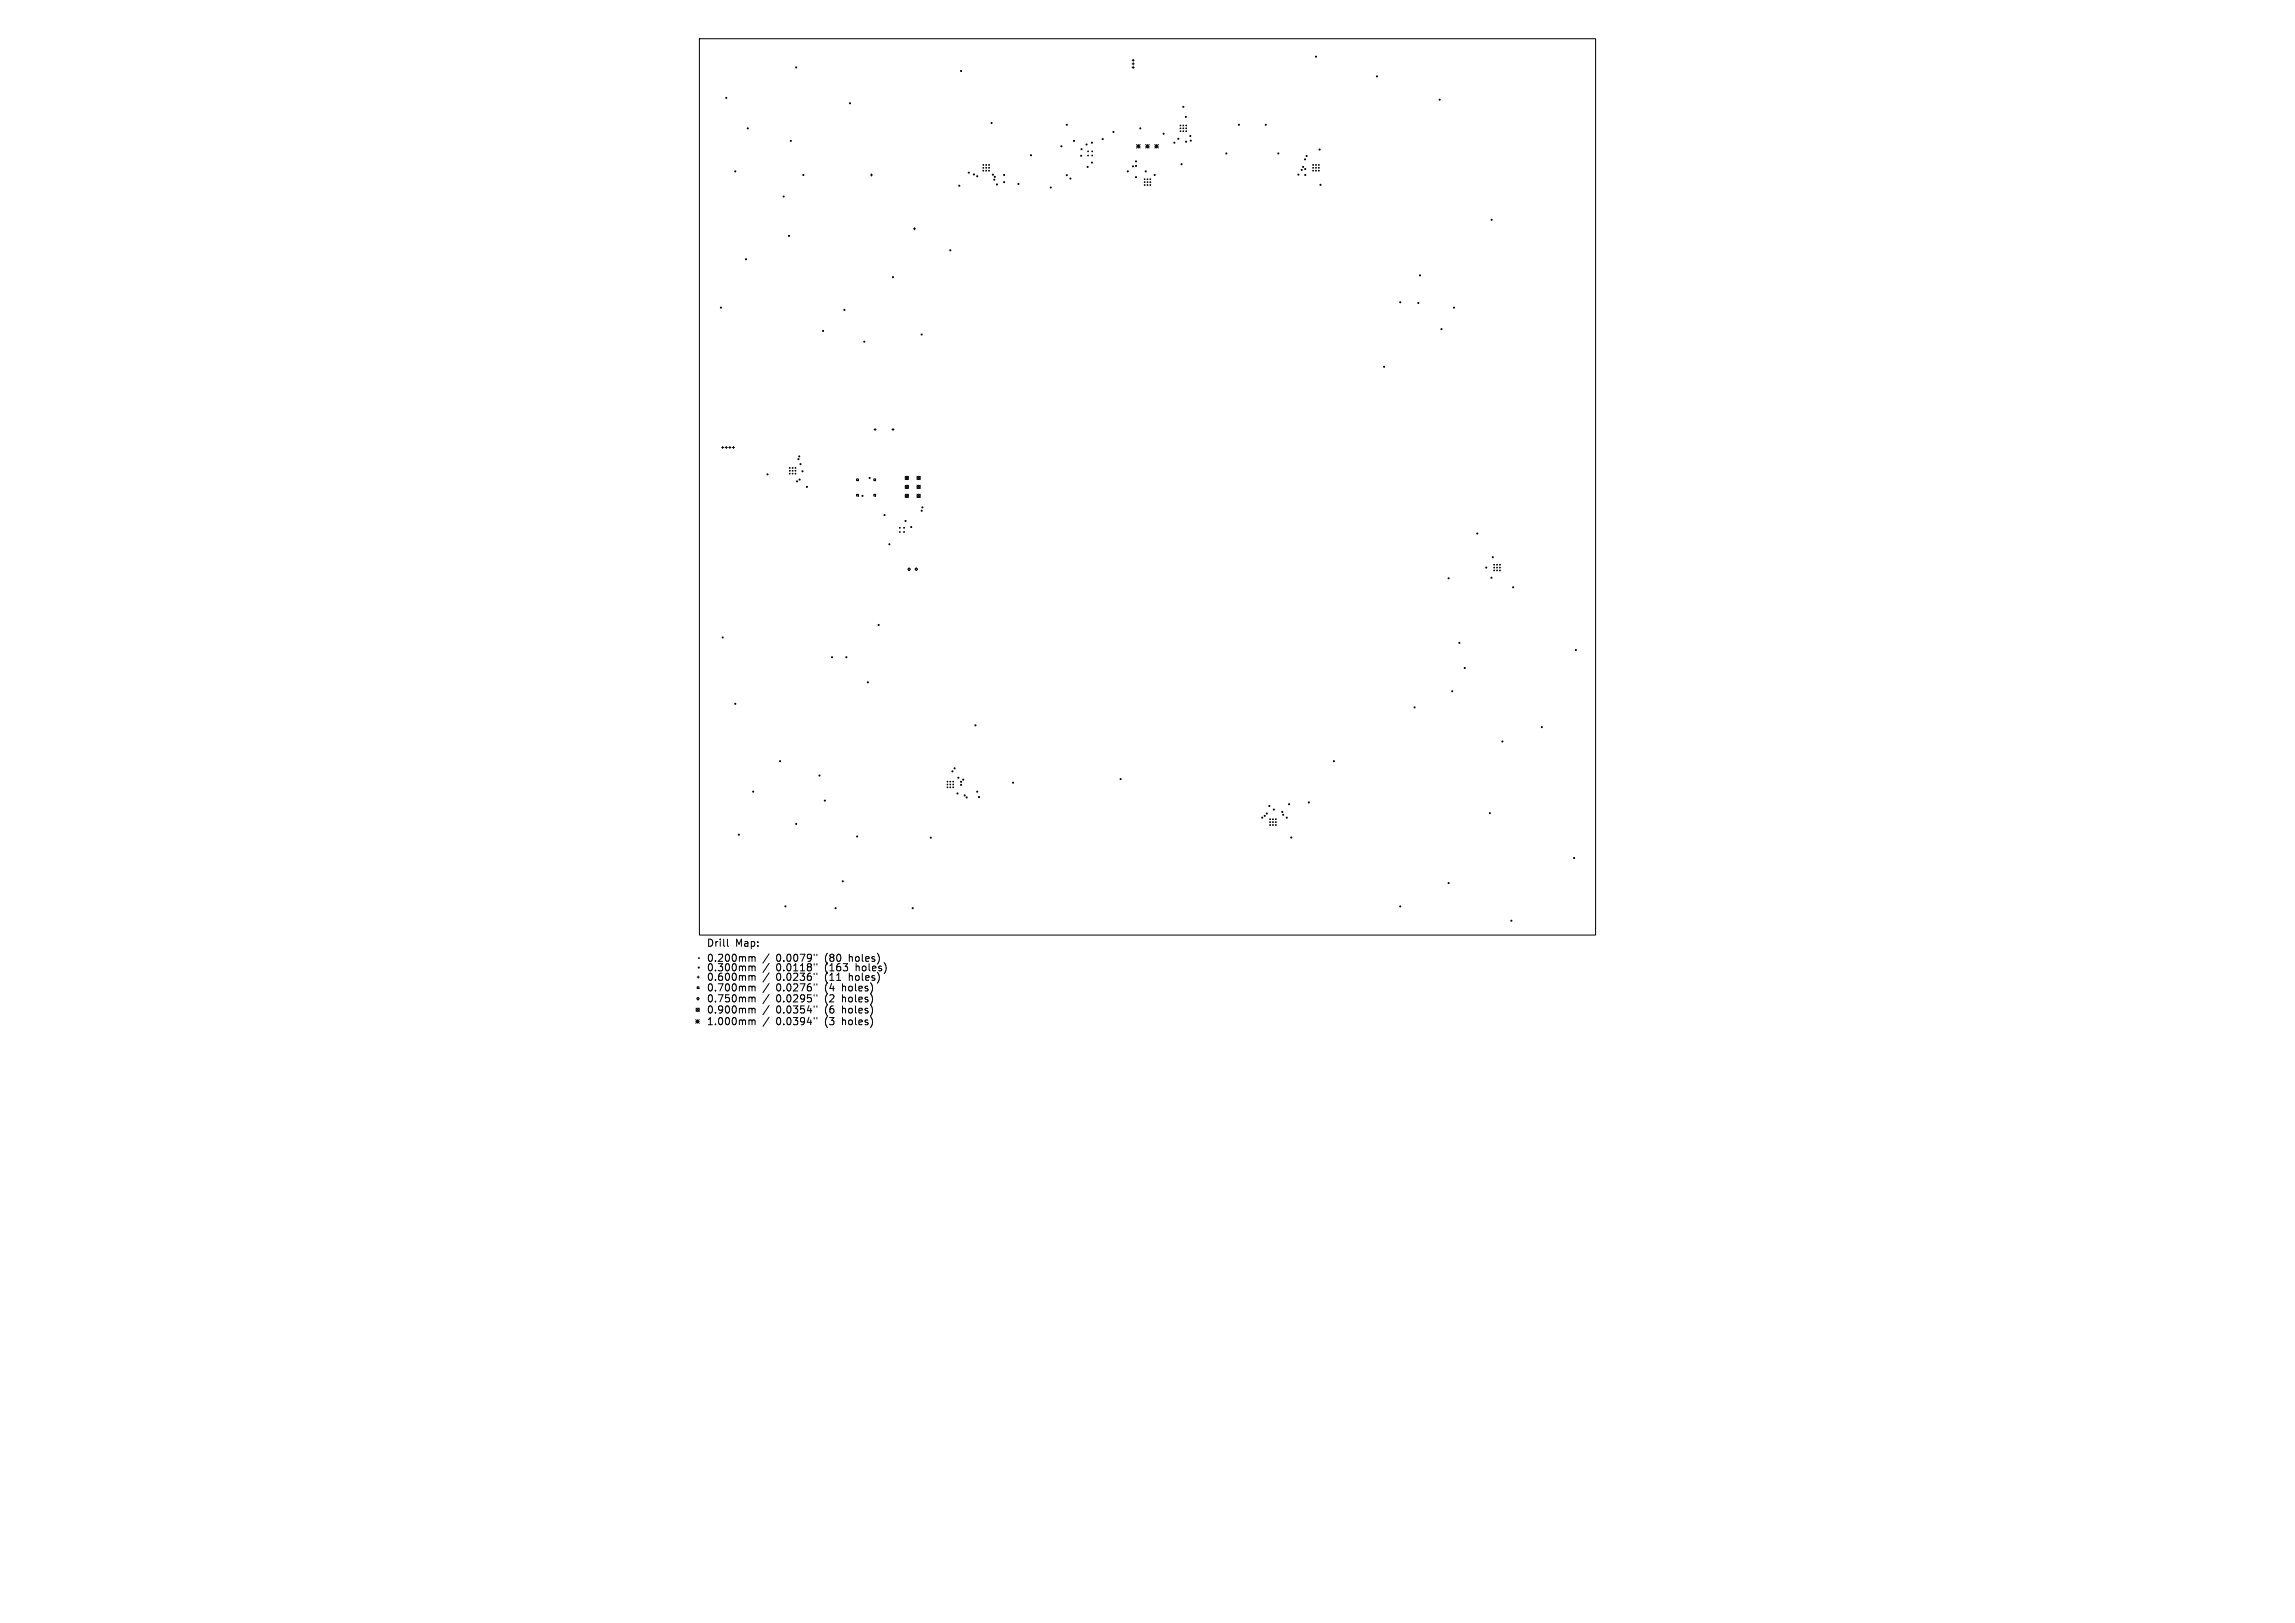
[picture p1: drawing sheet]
<svg xmlns="http://www.w3.org/2000/svg" width="297mm" height="210mm" viewBox="0 0 297 210" stroke-linecap="round" stroke-linejoin="round" font-family="sans-serif">
<defs><g id="words">
<g font-size="1.3">
<text x="91.4" y="122.6">Drill</text>
<text x="91.4" y="124.6">0.200mm</text>
<text x="91.4" y="125.8">0.300mm</text>
<text x="95.1" y="122.6">Map:</text>
<text x="100.4" y="124.6">0.0079&quot;</text>
<text x="100.4" y="125.8">0.0118&quot;</text>
<text x="106.8" y="124.6">(80</text>
<text x="106.8" y="125.8">(163</text>
<text x="110" y="124.6">holes)</text>
<text x="110.9" y="125.8">holes)</text>
<text x="91.4" y="127">0.600mm</text>
<text x="91.4" y="128.4">0.700mm</text>
<text x="91.4" y="129.8">0.750mm</text>
<text x="91.4" y="131.3">0.900mm</text>
<text x="100.4" y="127">0.0236&quot;</text>
<text x="100.4" y="128.4">0.0276&quot;</text>
<text x="100.4" y="129.8">0.0295&quot;</text>
<text x="100.4" y="131.3">0.0354&quot;</text>
<text x="106.8" y="127">(11</text>
<text x="106.8" y="128.4">(4</text>
<text x="106.8" y="129.8">(2</text>
<text x="106.8" y="131.3">(6</text>
<text x="109.1" y="128.4">holes)</text>
<text x="109.1" y="129.8">holes)</text>
<text x="109.1" y="131.3">holes)</text>
<text x="110" y="127">holes)</text>
<text x="91.4" y="132.8">1.000mm</text>
<text x="100.4" y="132.8">0.0394&quot;</text>
<text x="106.8" y="132.8">(3</text>
<text x="109.1" y="132.8">holes)</text>
</g>
</g></defs>
<g fill="none" stroke="#000" stroke-width=".13">
<path d="M90.5 5h116v116h-116zM140.8 19.5l.1 .1M140.9 19.5l-.1 .1M141.3 19.5l.1 .1M141.4 19.5l-.1 .1M146.5 7.8h.3M146.5 8.3h.3M146.5 8.7h.3M146.6 7.7v.2M146.6 8.1v.3M146.6 8.6v.3M147.1 18.7l.4 .5"/>
<path d="M147.1 18.9h.4M147.3 18.7v.5M147.5 18.7l-.4 .5M148.3 18.9h.4M148.3 18.7l.4 .5M148.5 18.7v.5M148.7 18.7l-.4 .5M149.4 18.9h.5M149.4 18.7l.5 .5M149.7 18.7v.5M149.9 18.7l-.5 .5M152.7 16.2l.1 .1"/>
<path d="M152.7 16.6l.1 .1M152.7 16.9l.1 .1M152.8 16.2l-.1 .1M152.8 16.6l-.1 .1M152.8 16.9l-.1 .1M153.1 16.6l.1 .1M153.1 16.9l.1 .1M153.1 16.2l.1 .1M153.2 16.2l-.1 .1M153.2 16.6l-.1 .1M153.2 16.9l-.1 .1M153.5 16.9l.1 .1"/>
<path d="M153.5 16.6l.1 .1M153.5 16.2l.1 .1M153.6 16.2l-.1 .1M153.6 16.6l-.1 .1M153.6 16.9l-.1 .1M112.6 22.6h.3M112.8 22.5v.3M118.2 29.6h.3M118.3 29.5v.2M127.2 21.3l.1 .1M127.2 21.7l.1 .1M127.2 22l.1 .1"/>
<path d="M127.3 21.3l-.1 .1M127.3 21.7l-.1 .1M127.3 22l-.1 .1M127.6 21.7l.1 .1M127.6 21.3l.1 .1M127.6 22l.1 .1M127.7 21.3l-.1 .1M127.7 21.7l-.1 .1M127.7 22l-.1 .1M127.9 21.7l.1 .1M127.9 21.3l.1 .1M127.9 22l.1 .1"/>
<path d="M128 21.3l-.1 .1M128 21.7l-.1 .1M128 22l-.1 .1M140.8 20.1l.1 .1M140.9 20.1l-.1 .1M141.3 20.1l.1 .1M141.4 20.1l-.1 .1M148.1 23.2h.1M148.1 23.5l.1 .1M148.1 23.9l.1 .1M148.2 23.2h-.1M148.2 23.5l-.1 .1"/>
<path d="M148.2 23.9l-.1 .1M148.5 23.5v.1M148.5 23.9v.1M148.5 23.2h.1M148.8 23.5l.1 .1M148.8 23.2h.1M148.8 23.9l.1 .1M148.9 23.2h-.1M148.9 23.5l-.1 .1M148.9 23.9l-.1 .1M169.9 21.3l.1 .1M169.9 21.7l.1 .1"/>
<path d="M169.9 22l.1 .1M170 21.3l-.1 .1M170 21.7l-.1 .1M170 22l-.1 .1M170.3 21.7l.1 .1M170.3 21.3l.1 .1M170.3 22l.1 .1M170.4 21.3l-.1 .1M170.4 21.7l-.1 .1M170.4 22l-.1 .1M170.6 21.7l.1 .1M170.6 21.3l.1 .1"/>
<path d="M170.6 22l.1 .1M170.7 21.3l-.1 .1M170.7 21.7l-.1 .1M170.7 22l-.1 .1M93.4 57.9h.3M93.5 57.8v.2M93.9 57.9h.2M94 57.8v.2M94.3 57.9h.3M94.5 57.8v.2M94.8 57.9h.3M94.9 57.8v.2"/>
<path d="M113.1 55.6h.3M113.2 55.4v.3M115.4 55.6h.3M115.6 55.4v.3M102.2 60.5v.1M102.2 60.9v.1M102.2 61.2v.1M102.5 61.2l.1 .1M102.5 60.5l.1 .1M102.5 60.9l.1 .1M102.6 60.5l-.1 .1M102.6 60.9l-.1 .1"/>
<path d="M102.6 61.2l-.1 .1M102.9 60.5l.1 .1M102.9 60.9l.1 .1M102.9 61.2l.1 .1M103 60.5l-.1 .1M103 60.9l-.1 .1M103 61.2l-.1 .1M110.9 62h.2v.2h-.2zM110.9 64h.2v.2h-.2zM113.1 62h.2v.2h-.2zM113.1 64h.2v.2h-.2zM116.4 68.2l.1 .1"/>
<path d="M116.4 68.8l.1 .1M116.5 68.2l-.1 .1M116.5 68.8l-.1 .1M116.9 68.8l.1 .1M116.9 68.2l.1 .1M117 68.2l-.1 .1M117 68.8l-.1 .1M117.1 61.6l.5 .5M117.1 62.8l.5 .4M117.1 64l.5 .4M117.6 61.6l-.5 .5M117.6 62.8l-.5 .4"/>
<path d="M117.6 64l-.5 .4M117.7 73.5l.1 .1-.1 .2-.2-.2zM118.4 73.6l.2-.1 .2 .1-.2 .2zM118.7 61.6l.4 .5M118.7 62.8l.4 .4M118.7 64l.4 .4M119.1 61.6l-.4 .5M119.1 62.8l-.4 .4M119.1 64l-.4 .4M193.3 73l.1 .1M193.3 73.4l.1 .1M193.3 73.8l.1 .1"/>
<path d="M193.4 73l-.1 .1M193.4 73.4l-.1 .1M193.4 73.8l-.1 .1M193.7 73.4l.1 .1M193.7 73l.1 .1M193.7 73.8l.1 .1M193.8 73l-.1 .1M193.8 73.4l-.1 .1M193.8 73.8l-.1 .1M194.1 73.4l.1 .1M194.1 73l.1 .1M194.1 73.8l.1 .1"/>
<path d="M194.2 73l-.1 .1M194.2 73.4l-.1 .1M194.2 73.8l-.1 .1M122.6 101.1l.1 .1M122.6 101.5l.1 .1M122.6 101.8l.1 .1M122.7 101.1l-.1 .1M122.7 101.5l-.1 .1M122.7 101.8l-.1 .1M122.9 101.5l.1 .1M122.9 101.8l.1 .1M122.9 101.1l.1 .1"/>
<path d="M123 101.1l-.1 .1M123 101.5l-.1 .1M123 101.8l-.1 .1M123.3 101.8l.1 .1M123.3 101.5l.1 .1M123.3 101.1l.1 .1M123.4 101.1l-.1 .1M123.4 101.5l-.1 .1M123.4 101.8l-.1 .1M164.3 106l.1 .1M164.3 106.3l.1 .1M164.3 106.7l.1 .1"/>
<path d="M164.4 106l-.1 .1M164.4 106.3l-.1 .1M164.4 106.7l-.1 .1M164.7 106.3l.1 .1M164.7 106.7l.1 .1M164.7 106l.1 .1M164.8 106l-.1 .1M164.8 106.3l-.1 .1M164.8 106.7l-.1 .1M165.1 106.7l.1 .1M165.1 106.3l.1 .1M165.1 106l.1 .1"/>
<path d="M165.2 106l-.1 .1M165.2 106.3l-.1 .1M165.2 106.7l-.1 .1M90 131.9l.5 .5M90 132.2h.5M90.1 130.5l.4 .4M90.2 126.4h.3M90.2 127.7h.3v.2h-.3zM90.3 131.9v.5M90.3 129l.2 .2-.2 .2-.1-.2zM90.4 126.3v.3M90.4 123.9l.1 .1"/>
<path d="M90.5 123.9l-.1 .1M90.5 130.5l-.4 .4M90.5 131.9l-.5 .5M94.1 121.5v.8l.2 .1M97.1 123.8l.2 .1M97.1 125l.2 .1M97.1 126.2l.2 .2M97.1 127.6l.2 .1M97.1 129l.2 .2M97.1 130.5l.2 .1M97.1 132l.2 .1M97.3 123.9l.2-.1h.2v.6"/>
<path d="M97.3 123.9v.5M97.3 125.1v.5M97.3 126.4v.5M97.3 127.7v.5M97.3 129.2v.4M97.3 130.6v.5M97.3 132.1v.5M97.3 125.1l.2-.1h.2v.6M97.3 126.4l.2-.2 .2 .1v.6M97.3 127.7l.2-.1 .2 .1v.5M97.3 129.2l.2-.2 .2 .1v.5M97.3 130.6l.2-.1h.2v.6"/>
<path d="M97.3 132.1l.2-.1h.2v.6M99.5 123.4l-.8 1.2M99.5 124.7l-.8 1.1M99.5 125.9l-.8 1.2M99.5 127.3l-.8 1.1M99.5 128.7l-.8 1.2M99.5 130.1l-.8 1.2M99.5 131.6l-.8 1.2M105.4 123.5v.1M105.4 124.7v.2M105.4 125.9v.2M105.4 127.3v.2"/>
<path d="M105.4 128.7v.2M105.4 130.2v.1M105.4 131.7v.1M105.7 123.5v.1M105.7 124.7v.2M105.7 125.9v.2M105.7 127.3v.2M105.7 128.7v.2M105.7 130.2v.1M105.7 131.7v.1"/>
<circle cx="94" cy="12.7" r=".07"/>
<circle cx="96.8" cy="16.6" r=".07"/>
<circle cx="102.3" cy="18.2" r=".07"/>
<circle cx="103" cy="8.7" r=".07"/>
<circle cx="110" cy="13.4" r=".07"/>
<circle cx="124.4" cy="9.2" r=".07"/>
<circle cx="128.3" cy="15.9" r=".07"/>
<circle cx="137.4" cy="18.9" r=".07"/>
<circle cx="138.1" cy="16.1" r=".07"/>
<circle cx="139" cy="18.2" r=".07"/>
<circle cx="140" cy="19.3" r=".07"/>
<circle cx="140.6" cy="18.7" r=".07"/>
<circle cx="141.3" cy="18.5" r=".07"/>
<circle cx="142.7" cy="18" r=".07"/>
<circle cx="144.1" cy="17.1" r=".07"/>
<circle cx="147.6" cy="16.6" r=".07"/>
<circle cx="150.6" cy="17.3" r=".07"/>
<circle cx="152" cy="18.5" r=".07"/>
<circle cx="152.5" cy="18" r=".07"/>
<circle cx="153.1" cy="13.8" r=".07"/>
<circle cx="153.5" cy="15.1" r=".07"/>
<circle cx="153.5" cy="18.3" r=".07"/>
<circle cx="154" cy="17.6" r=".07"/>
<circle cx="154.1" cy="18.2" r=".07"/>
<circle cx="158.7" cy="19.9" r=".07"/>
<circle cx="160.3" cy="16.1" r=".07"/>
<circle cx="163.8" cy="16.1" r=".07"/>
<circle cx="165.4" cy="19.9" r=".07"/>
<circle cx="170.3" cy="7.3" r=".07"/>
<circle cx="170.8" cy="19.3" r=".07"/>
<circle cx="178.2" cy="9.9" r=".07"/>
<circle cx="186.3" cy="12.9" r=".07"/>
<circle cx="93.3" cy="39.8" r=".07"/>
<circle cx="95.1" cy="22.2" r=".07"/>
<circle cx="96.5" cy="33.5" r=".07"/>
<circle cx="101.4" cy="25.4" r=".07"/>
<circle cx="102.1" cy="30.5" r=".07"/>
<circle cx="104" cy="22.6" r=".07"/>
<circle cx="115.6" cy="35.9" r=".07"/>
<circle cx="123" cy="32.4" r=".07"/>
<circle cx="124.1" cy="24" r=".07"/>
<circle cx="125.4" cy="22.3" r=".07"/>
<circle cx="126" cy="22.6" r=".07"/>
<circle cx="126.5" cy="22.8" r=".07"/>
<circle cx="128.5" cy="22.6" r=".07"/>
<circle cx="128.7" cy="23.3" r=".07"/>
<circle cx="128.7" cy="22.9" r=".07"/>
<circle cx="129" cy="23.9" r=".07"/>
<circle cx="129.9" cy="23.6" r=".07"/>
<circle cx="129.9" cy="22.6" r=".07"/>
<circle cx="131.8" cy="23.8" r=".07"/>
<circle cx="133.4" cy="20.1" r=".07"/>
<circle cx="136" cy="24.3" r=".07"/>
<circle cx="138.1" cy="22.7" r=".07"/>
<circle cx="138.5" cy="23.1" r=".07"/>
<circle cx="139.9" cy="20.2" r=".07"/>
<circle cx="140.8" cy="21.6" r=".07"/>
<circle cx="141.3" cy="21" r=".07"/>
<circle cx="145.9" cy="22.2" r=".07"/>
<circle cx="146.6" cy="21.5" r=".07"/>
<circle cx="147" cy="20.9" r=".07"/>
<circle cx="147" cy="22.9" r=".07"/>
<circle cx="147" cy="21.5" r=".07"/>
<circle cx="148.3" cy="22.2" r=".07"/>
<circle cx="149.4" cy="22.6" r=".07"/>
<circle cx="152.9" cy="21.2" r=".07"/>
<circle cx="168" cy="22.6" r=".07"/>
<circle cx="168.5" cy="22" r=".07"/>
<circle cx="168.6" cy="21.6" r=".07"/>
<circle cx="168.9" cy="20.6" r=".07"/>
<circle cx="168.9" cy="21.9" r=".07"/>
<circle cx="168.9" cy="22.6" r=".07"/>
<circle cx="169.1" cy="20.2" r=".07"/>
<circle cx="170.9" cy="23.9" r=".07"/>
<circle cx="181.2" cy="39.1" r=".07"/>
<circle cx="183.6" cy="39.2" r=".07"/>
<circle cx="183.8" cy="35.6" r=".07"/>
<circle cx="188.2" cy="39.8" r=".07"/>
<circle cx="193" cy="28.4" r=".07"/>
<circle cx="103.3" cy="59.4" r=".07"/>
<circle cx="103.4" cy="59.1" r=".07"/>
<circle cx="106.5" cy="42.8" r=".07"/>
<circle cx="109.3" cy="40.1" r=".07"/>
<circle cx="111.9" cy="44.2" r=".07"/>
<circle cx="119.3" cy="43.3" r=".07"/>
<circle cx="179.1" cy="47.5" r=".07"/>
<circle cx="186.5" cy="42.6" r=".07"/>
<circle cx="99.3" cy="61.4" r=".07"/>
<circle cx="103.2" cy="62.3" r=".07"/>
<circle cx="103.5" cy="62.1" r=".07"/>
<circle cx="103.6" cy="60.1" r=".07"/>
<circle cx="103.9" cy="61" r=".07"/>
<circle cx="104.4" cy="63" r=".07"/>
<circle cx="111.6" cy="64.2" r=".07"/>
<circle cx="112.5" cy="61.8" r=".07"/>
<circle cx="114.5" cy="66.6" r=".07"/>
<circle cx="115.1" cy="70.4" r=".07"/>
<circle cx="117.2" cy="67.4" r=".07"/>
<circle cx="117.4" cy="61.8" r=".21"/>
<circle cx="117.4" cy="63" r=".21"/>
<circle cx="117.4" cy="64.2" r=".21"/>
<circle cx="117.9" cy="68.2" r=".07"/>
<circle cx="118.9" cy="61.8" r=".21"/>
<circle cx="118.9" cy="63" r=".21"/>
<circle cx="118.9" cy="64.2" r=".21"/>
<circle cx="119.3" cy="66.1" r=".07"/>
<circle cx="119.4" cy="65.7" r=".07"/>
<circle cx="187.5" cy="74.8" r=".07"/>
<circle cx="191.2" cy="69" r=".07"/>
<circle cx="192.3" cy="73.4" r=".07"/>
<circle cx="193" cy="74.8" r=".07"/>
<circle cx="193.2" cy="72.1" r=".07"/>
<circle cx="195.8" cy="76" r=".07"/>
<circle cx="93.5" cy="82.5" r=".07"/>
<circle cx="95.1" cy="91.1" r=".07"/>
<circle cx="100.9" cy="98.5" r=".07"/>
<circle cx="107.7" cy="85" r=".07"/>
<circle cx="109.5" cy="85" r=".07"/>
<circle cx="112.3" cy="88.3" r=".07"/>
<circle cx="113.7" cy="80.9" r=".07"/>
<circle cx="123.3" cy="99.8" r=".07"/>
<circle cx="123.5" cy="99.4" r=".07"/>
<circle cx="126.2" cy="93.9" r=".07"/>
<circle cx="172.6" cy="98.5" r=".07"/>
<circle cx="183.1" cy="91.5" r=".07"/>
<circle cx="187.9" cy="89.4" r=".07"/>
<circle cx="188.9" cy="83.2" r=".07"/>
<circle cx="189.6" cy="86.4" r=".07"/>
<circle cx="194.4" cy="95.9" r=".07"/>
<circle cx="199.5" cy="94.1" r=".07"/>
<circle cx="203.9" cy="84.1" r=".07"/>
<circle cx="95.6" cy="108" r=".07"/>
<circle cx="97.5" cy="102.4" r=".07"/>
<circle cx="101.6" cy="117.3" r=".07"/>
<circle cx="103" cy="106.6" r=".07"/>
<circle cx="106.1" cy="100.3" r=".07"/>
<circle cx="106.7" cy="103.6" r=".07"/>
<circle cx="108.1" cy="117.5" r=".07"/>
<circle cx="109.1" cy="114" r=".07"/>
<circle cx="110.9" cy="108.2" r=".07"/>
<circle cx="118.1" cy="117.5" r=".07"/>
<circle cx="120.5" cy="108.4" r=".07"/>
<circle cx="123.9" cy="102.7" r=".07"/>
<circle cx="124" cy="100.6" r=".07"/>
<circle cx="124.4" cy="101.2" r=".07"/>
<circle cx="124.4" cy="101.6" r=".07"/>
<circle cx="124.7" cy="100.9" r=".07"/>
<circle cx="124.8" cy="102.9" r=".07"/>
<circle cx="125.1" cy="103.2" r=".07"/>
<circle cx="126.5" cy="102.4" r=".07"/>
<circle cx="126.7" cy="103.1" r=".07"/>
<circle cx="131.1" cy="101.3" r=".07"/>
<circle cx="145" cy="100.8" r=".07"/>
<circle cx="163.3" cy="105.8" r=".07"/>
<circle cx="163.7" cy="105.6" r=".07"/>
<circle cx="163.9" cy="105.3" r=".07"/>
<circle cx="164.3" cy="104.3" r=".07"/>
<circle cx="164.9" cy="104.8" r=".07"/>
<circle cx="165.9" cy="105.1" r=".07"/>
<circle cx="166.1" cy="105.4" r=".07"/>
<circle cx="166.5" cy="105.8" r=".07"/>
<circle cx="166.8" cy="104.1" r=".07"/>
<circle cx="167.1" cy="108.4" r=".07"/>
<circle cx="169.4" cy="103.8" r=".07"/>
<circle cx="181.2" cy="117.3" r=".07"/>
<circle cx="187.5" cy="114.3" r=".07"/>
<circle cx="192.8" cy="105.2" r=".07"/>
<circle cx="195.6" cy="119.1" r=".07"/>
<circle cx="203.7" cy="111" r=".07"/>
<circle cx="90.3" cy="130.7" r=".21"/>
<circle cx="90.4" cy="125.2" r=".07"/>
</g>
<use href="#words"/>
</svg>
